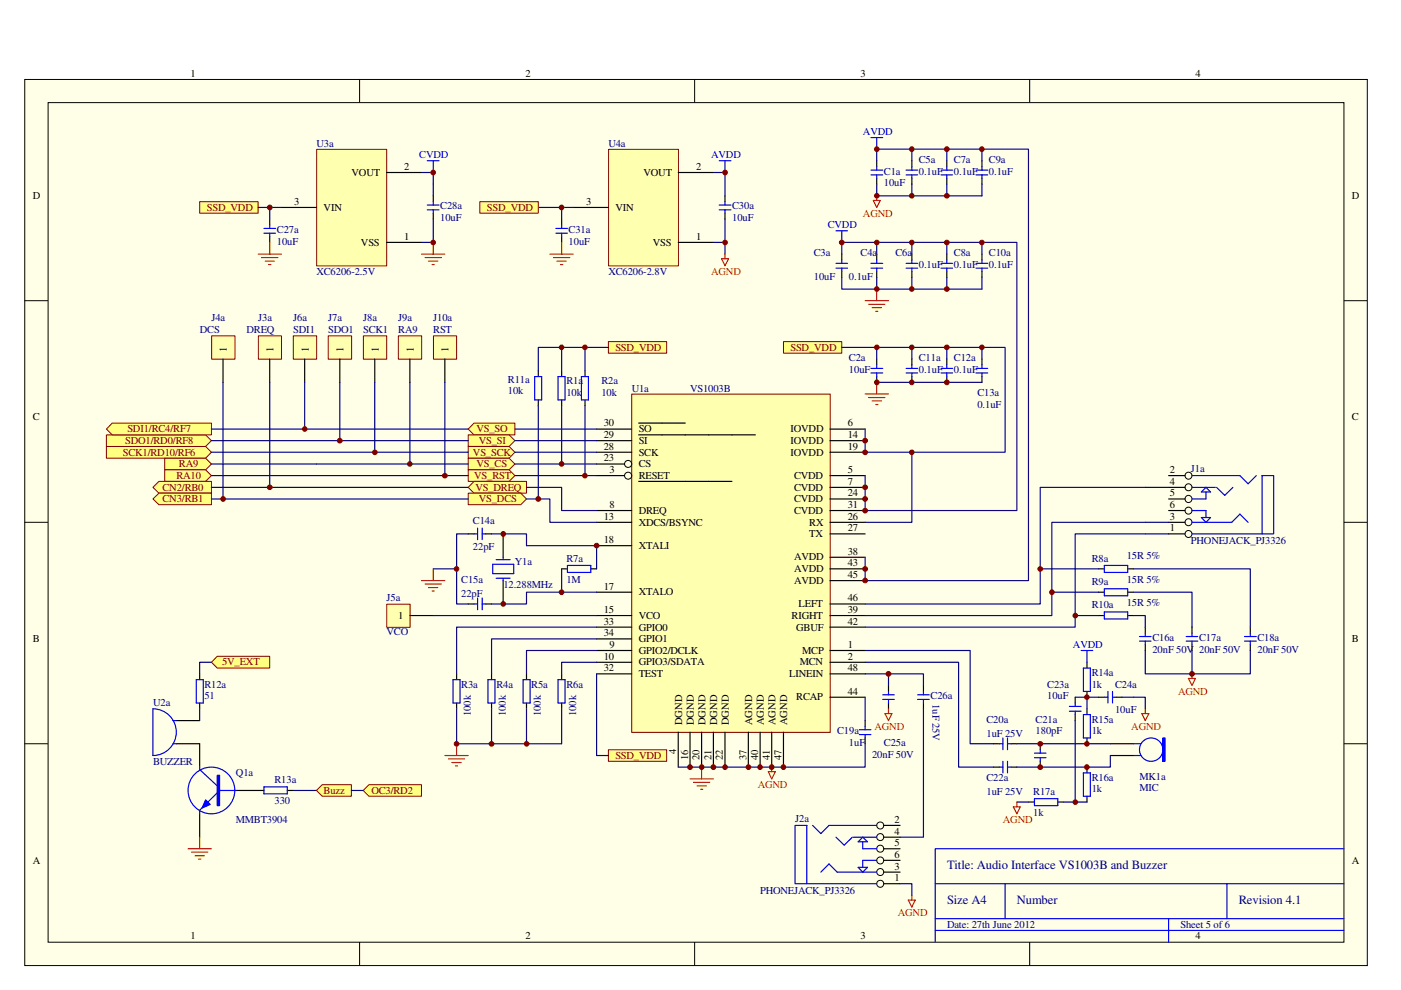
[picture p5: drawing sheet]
<svg xmlns="http://www.w3.org/2000/svg" width="297mm" height="210mm" viewBox="0 0 297 210" stroke-linecap="round" stroke-linejoin="round" font-family="sans-serif">
<defs><g id="words">
<g font-size="2.7" fill="#000080">
<text x="200.8" y="184.3">Title: Audio Interface VS1003B and Buzzer</text>
<text x="200.8" y="191.7">Size A4</text>
<text x="215.6" y="191.7">Number</text>
<text x="262.6" y="191.7">Revision 4.1</text>
</g>
<g font-size="2.2">
<text x="40.4" y="16.3">1</text>
<text x="111.4" y="16.3">2</text>
<text x="182.5" y="16.3">3</text>
<text x="253.5" y="16.3">4</text>
<text x="74.5" y="37.3">VOUT</text>
<text x="85.7" y="36">2</text>
<text x="136.4" y="37.3">VOUT</text>
<text x="147.6" y="36">2</text>
<text x="7" y="42.2">D</text>
<text x="62.4" y="43.4">3</text>
<text x="68.6" y="44.7">VIN</text>
<text x="124.3" y="43.4">3</text>
<text x="130.5" y="44.7">VIN</text>
<text x="286.6" y="42.2">D</text>
<text x="76.5" y="52.1">VSS</text>
<text x="85.7" y="50.8">1</text>
<text x="138.4" y="52.1">VSS</text>
<text x="147.6" y="50.8">1</text>
<text x="48.1" y="74.7" transform="rotate(-90 48.1 74.7)">1</text>
<text x="58" y="74.7" transform="rotate(-90 58 74.7)">1</text>
<text x="65.4" y="74.7" transform="rotate(-90 65.4 74.7)">1</text>
<text x="72.9" y="74.7" transform="rotate(-90 72.9 74.7)">1</text>
<text x="80.3" y="74.7" transform="rotate(-90 80.3 74.7)">1</text>
<text x="87.7" y="74.7" transform="rotate(-90 87.7 74.7)">1</text>
<text x="95.1" y="74.7" transform="rotate(-90 95.1 74.7)">1</text>
<text x="7" y="89.2">C</text>
<text x="286.6" y="89.2">C</text>
<text x="128" y="90.4">30</text>
<text x="128" y="92.9">29</text>
<text x="128" y="95.3">28</text>
<text x="135.4" y="91.7">SO</text>
<text x="135.4" y="94.1">SI</text>
<text x="167.6" y="91.7">IOVDD</text>
<text x="167.6" y="94.1">IOVDD</text>
<text x="179.7" y="90.4">6</text>
<text x="179.7" y="92.9">14</text>
<text x="179.7" y="95.3">19</text>
<text x="128" y="97.8">23</text>
<text x="129.2" y="100.3">3</text>
<text x="135.4" y="96.6">SCK</text>
<text x="135.4" y="99.1">CS</text>
<text x="135.4" y="101.5">RESET</text>
<text x="167.6" y="96.6">IOVDD</text>
<text x="168.4" y="101.5">CVDD</text>
<text x="179.7" y="100.3">5</text>
<text x="248" y="100.3">2</text>
<text x="129.2" y="107.7">8</text>
<text x="168.4" y="104">CVDD</text>
<text x="168.4" y="106.5">CVDD</text>
<text x="179.7" y="102.8">7</text>
<text x="179.7" y="105.2">24</text>
<text x="179.7" y="107.7">31</text>
<text x="248" y="102.8">4</text>
<text x="248" y="105.2">5</text>
<text x="248" y="107.7">6</text>
<text x="128" y="110.2">13</text>
<text x="135.4" y="109">DREQ</text>
<text x="135.4" y="111.4">XDCS/BSYNC</text>
<text x="168.4" y="109">CVDD</text>
<text x="171.6" y="113.9">TX</text>
<text x="171.6" y="111.4">RX</text>
<text x="179.7" y="112.6">27</text>
<text x="179.7" y="110.2">26</text>
<text x="248" y="110.2">3</text>
<text x="248" y="112.6">1</text>
<text x="128" y="115.1">18</text>
<text x="135.4" y="116.4">XTALI</text>
<text x="168.4" y="118.8">AVDD</text>
<text x="179.7" y="117.6">38</text>
<text x="128" y="125">17</text>
<text x="168.4" y="121.3">AVDD</text>
<text x="168.4" y="123.8">AVDD</text>
<text x="179.7" y="120.1">43</text>
<text x="179.7" y="122.6">45</text>
<text x="84.5" y="131.2">1</text>
<text x="128" y="130">15</text>
<text x="135.4" y="126.2">XTALO</text>
<text x="135.4" y="131.2">VCO</text>
<text x="167.8" y="131.2">RIGHT</text>
<text x="169.3" y="128.7">LEFT</text>
<text x="179.7" y="130">39</text>
<text x="179.7" y="127.5">46</text>
<text x="7" y="136.1">B</text>
<text x="128" y="132.4">33</text>
<text x="128" y="134.9">34</text>
<text x="129.2" y="137.4">9</text>
<text x="135.4" y="133.7">GPIO0</text>
<text x="135.4" y="136.1">GPIO1</text>
<text x="168.8" y="133.7">GBUF</text>
<text x="179.7" y="137.4">1</text>
<text x="179.7" y="132.4">42</text>
<text x="286.6" y="136.1">B</text>
<text x="128" y="139.9">10</text>
<text x="128" y="142.3">32</text>
<text x="135.4" y="138.6">GPIO2/DCLK</text>
<text x="135.4" y="141.1">GPIO3/SDATA</text>
<text x="135.4" y="143.6">TEST</text>
<text x="167.3" y="143.6">LINEIN</text>
<text x="169.6" y="141.1">MCN</text>
<text x="170.1" y="138.6">MCP</text>
<text x="179.7" y="139.9">2</text>
<text x="179.7" y="142.3">48</text>
<text x="168.8" y="148.5">RCAP</text>
<text x="179.7" y="147.3">44</text>
<text x="144.6" y="153.8" transform="rotate(-90 144.6 153.8)">DGND</text>
<text x="147.1" y="153.8" transform="rotate(-90 147.1 153.8)">DGND</text>
<text x="149.6" y="153.8" transform="rotate(-90 149.6 153.8)">DGND</text>
<text x="152.1" y="153.8" transform="rotate(-90 152.1 153.8)">DGND</text>
<text x="154.6" y="153.8" transform="rotate(-90 154.6 153.8)">DGND</text>
<text x="159.5" y="153.8" transform="rotate(-90 159.5 153.8)">AGND</text>
<text x="162" y="153.8" transform="rotate(-90 162 153.8)">AGND</text>
<text x="164.4" y="153.8" transform="rotate(-90 164.4 153.8)">AGND</text>
<text x="166.9" y="153.8" transform="rotate(-90 166.9 153.8)">AGND</text>
<text x="143.4" y="159.9" transform="rotate(-90 143.4 159.9)">4</text>
<text x="145.9" y="161.2" transform="rotate(-90 145.9 161.2)">16</text>
<text x="148.3" y="161.2" transform="rotate(-90 148.3 161.2)">20</text>
<text x="150.8" y="161.2" transform="rotate(-90 150.8 161.2)">21</text>
<text x="153.3" y="161.2" transform="rotate(-90 153.3 161.2)">22</text>
<text x="158.2" y="161.2" transform="rotate(-90 158.2 161.2)">37</text>
<text x="160.7" y="161.2" transform="rotate(-90 160.7 161.2)">40</text>
<text x="163.2" y="161.2" transform="rotate(-90 163.2 161.2)">41</text>
<text x="165.7" y="161.2" transform="rotate(-90 165.7 161.2)">47</text>
<text x="189.6" y="174.5">2</text>
<text x="189.6" y="177">4</text>
<text x="189.6" y="179.4">5</text>
<text x="7" y="183.1">A</text>
<text x="189.6" y="184.4">3</text>
<text x="189.6" y="181.9">6</text>
<text x="286.6" y="183.1">A</text>
<text x="189.6" y="186.8">1</text>
<text x="40.4" y="199.2">1</text>
<text x="111.4" y="199.2">2</text>
<text x="182.5" y="199.2">3</text>
<text x="253.5" y="199.2">4</text>
</g>
<g font-size="2.2" fill="#00f">
<text x="183" y="28.6">AVDD</text>
<text x="88.9" y="33.6">CVDD</text>
<text x="150.8" y="33.6">AVDD</text>
<text x="175.5" y="48.4">CVDD</text>
<text x="227.5" y="137.4">AVDD</text>
</g>
<g font-size="2.2" fill="#000080">
<text x="67.1" y="31.1">U3a</text>
<text x="129" y="31.1">U4a</text>
<text x="194.8" y="34.5">C5a</text>
<text x="202.3" y="34.5">C7a</text>
<text x="209.7" y="34.5">C9a</text>
<text x="187.4" y="37">C1a</text>
<text x="187.4" y="39.5">10uF</text>
<text x="194.8" y="37">0.1uF</text>
<text x="202.3" y="37">0.1uF</text>
<text x="209.7" y="37">0.1uF</text>
<text x="93.3" y="44.4">C28a</text>
<text x="93.3" y="46.9">10uF</text>
<text x="155.2" y="44.4">C30a</text>
<text x="155.2" y="46.9">10uF</text>
<text x="58.7" y="49.4">C27a</text>
<text x="58.7" y="51.9">10uF</text>
<text x="120.6" y="49.4">C31a</text>
<text x="120.6" y="51.9">10uF</text>
<text x="67.1" y="58.3">XC6206-2.5V</text>
<text x="129" y="58.3">XC6206-2.8V</text>
<text x="172.5" y="54.3">C3a</text>
<text x="172.5" y="59.3">10uF</text>
<text x="180" y="59.3">0.1uF</text>
<text x="182.5" y="54.3">C4a</text>
<text x="189.9" y="54.3">C6a</text>
<text x="194.8" y="56.8">0.1uF</text>
<text x="202.3" y="54.3">C8a</text>
<text x="202.3" y="56.8">0.1uF</text>
<text x="209.7" y="54.3">C10a</text>
<text x="209.7" y="56.8">0.1uF</text>
<text x="42.4" y="70.7">DCS</text>
<text x="44.8" y="68.2">J4a</text>
<text x="52.3" y="70.7">DREQ</text>
<text x="54.7" y="68.2">J3a</text>
<text x="62.2" y="68.2">J6a</text>
<text x="62.2" y="70.7">SDI1</text>
<text x="69.6" y="68.2">J7a</text>
<text x="69.6" y="70.7">SDO1</text>
<text x="77" y="68.2">J8a</text>
<text x="77" y="70.7">SCK1</text>
<text x="84.5" y="68.2">J9a</text>
<text x="84.5" y="70.7">RA9</text>
<text x="91.9" y="68.2">J10a</text>
<text x="91.9" y="70.7">RST</text>
<text x="180" y="76.6">C2a</text>
<text x="194.8" y="76.6">C11a</text>
<text x="202.3" y="76.6">C12a</text>
<text x="107.7" y="81.3">R11a</text>
<text x="107.7" y="83.5">10k</text>
<text x="120.1" y="81.5">R1a</text>
<text x="120.1" y="84">10k</text>
<text x="127.5" y="81.5">R2a</text>
<text x="127.5" y="84">10k</text>
<text x="133.9" y="83">U1a</text>
<text x="146.3" y="83">VS1003B</text>
<text x="180" y="79">10uF</text>
<text x="194.8" y="79">0.1uF</text>
<text x="202.3" y="79">0.1uF</text>
<text x="207.2" y="84">C13a</text>
<text x="207.2" y="86.4">0.1uF</text>
<text x="252.5" y="100">J1a</text>
<text x="100.3" y="111.2">C14a</text>
<text x="100.3" y="116.6">22pF</text>
<text x="109.2" y="119.8">Y1a</text>
<text x="120.1" y="119.1">R7a</text>
<text x="231.5" y="119.1">R8a</text>
<text x="238.9" y="118.6">15R 5%</text>
<text x="252.5" y="115.4">PHONEJACK_PJ3326</text>
<text x="97.8" y="123.5">C15a</text>
<text x="106.7" y="124.8">12.288MHz</text>
<text x="120.1" y="123.5">1M</text>
<text x="231.5" y="124">R9a</text>
<text x="238.9" y="123.5">15R 5%</text>
<text x="82" y="127.5">J5a</text>
<text x="97.8" y="126.5">22pF</text>
<text x="231.5" y="129">R10a</text>
<text x="238.9" y="128.5">15R 5%</text>
<text x="82" y="134.7">VCO</text>
<text x="244.3" y="135.9">C16a</text>
<text x="254.3" y="135.9">C17a</text>
<text x="266.6" y="135.9">C18a</text>
<text x="231.5" y="143.3">R14a</text>
<text x="244.3" y="138.4">20nF 50V</text>
<text x="254.3" y="138.4">20nF 50V</text>
<text x="266.6" y="138.4">20nF 50V</text>
<text x="32.5" y="149.7">U2a</text>
<text x="43.3" y="145.8">R12a</text>
<text x="43.3" y="148.3">51</text>
<text x="97.8" y="145.8">R3a</text>
<text x="105.2" y="145.8">R4a</text>
<text x="112.6" y="145.8">R5a</text>
<text x="120.1" y="145.8">R6a</text>
<text x="197.3" y="148.3">C26a</text>
<text x="197.7" y="149.3" transform="rotate(90 197.7 149.3)">1uF 25V</text>
<text x="222" y="145.8">C23a</text>
<text x="222" y="148.3">10uF</text>
<text x="231.5" y="145.8">1k</text>
<text x="236.4" y="145.8">C24a</text>
<text x="99.8" y="151.8" transform="rotate(-90 99.8 151.8)">100k</text>
<text x="107.3" y="151.8" transform="rotate(-90 107.3 151.8)">100k</text>
<text x="114.7" y="151.8" transform="rotate(-90 114.7 151.8)">100k</text>
<text x="122.1" y="151.8" transform="rotate(-90 122.1 151.8)">100k</text>
<text x="177.5" y="155.7">C19a</text>
<text x="209.2" y="153.2">C20a</text>
<text x="219.6" y="153.2">C21a</text>
<text x="219.6" y="155.7">180pF</text>
<text x="231.5" y="153.2">R15a</text>
<text x="231.5" y="155.7">1k</text>
<text x="236.4" y="151.2">10uF</text>
<text x="180" y="158.2">1uF</text>
<text x="184.9" y="160.6">20nF 50V</text>
<text x="187.4" y="158.2">C25a</text>
<text x="209.2" y="156.2">1uF 25V</text>
<text x="32.5" y="162.1">BUZZER</text>
<text x="50" y="164.6">Q1a</text>
<text x="58.2" y="166.1">R13a</text>
<text x="209.2" y="165.6">C22a</text>
<text x="231.5" y="165.6">R16a</text>
<text x="241.6" y="165.3">MK1a</text>
<text x="241.6" y="167.8">MIC</text>
<text x="58.2" y="170.5">330</text>
<text x="209.2" y="168.5">1uF 25V</text>
<text x="219.1" y="168.5">R17a</text>
<text x="219.1" y="173">1k</text>
<text x="231.5" y="168">1k</text>
<text x="50" y="174.5">MMBT3904</text>
<text x="168.6" y="174.2">J2a</text>
<text x="161.2" y="189.5">PHONEJACK_PJ3326</text>
<text x="200.8" y="196.7">Date: 27th June 2012</text>
<text x="250.3" y="196.7">Sheet 5 of 6</text>
</g>
<g font-size="2.2" fill="#800000">
<text x="43.9" y="44.7">SSD_VDD</text>
<text x="103.2" y="44.7">SSD_VDD</text>
<text x="130.5" y="74.3">SSD_VDD</text>
<text x="167.6" y="74.3">SSD_VDD</text>
<text x="26.5" y="94.1">SDO1/RD0/RF8</text>
<text x="27" y="91.7">SDI1/RC4/RF7</text>
<text x="101" y="91.7">VS_SO</text>
<text x="101.5" y="94.1">VS_SI</text>
<text x="26" y="96.6">SCK1/RD10/RF6</text>
<text x="37.4" y="101.5">RA10</text>
<text x="37.9" y="99.1">RA9</text>
<text x="100.3" y="96.6">VS_SCK</text>
<text x="100.5" y="101.5">VS_RST</text>
<text x="101" y="99.1">VS_CS</text>
<text x="34.5" y="104">CN2/RB0</text>
<text x="34.5" y="106.5">CN3/RB1</text>
<text x="100.8" y="104">VS_DREQ</text>
<text x="101.5" y="106.5">VS_DCS</text>
<text x="47.1" y="141.1">5V_EXT</text>
<text x="130.5" y="160.9">SSD_VDD</text>
<text x="68.6" y="168.3">Buzz</text>
<text x="78.7" y="168.3">OC3/RD2</text>
</g>
<g font-size="2.2" fill="#f00">
<text x="183" y="45.9">AGND</text>
<text x="150.8" y="58.3">AGND</text>
<text x="249.8" y="147.3">AGND</text>
<text x="185.4" y="154.7">AGND</text>
<text x="239.9" y="154.7">AGND</text>
<text x="160.7" y="167">AGND</text>
<text x="212.6" y="174.5">AGND</text>
<text x="190.4" y="194.2">AGND</text>
</g>
</g></defs>
<path d="M5.2 16.8h284.7v187.9h-284.7z" fill="#ffffe8"/>
<g fill="none" stroke="#000" stroke-width=".21">
<path d="M5.2 16.8h284.7v187.9h-284.7zM76.2 16.8v4.9M147.3 16.8v4.9M218.3 16.8v4.9M10.2 21.8h274.7v178h-274.7zM5.2 63.8h5M284.9 63.8h5M5.2 110.7h5M284.9 110.7h5M5.2 157.7h5M284.9 157.7h5M76.2 199.7v5"/>
<path d="M147.3 199.7v5M218.3 199.7v5"/>
</g>
<path d="M134 83.6h42v71.7h-42z" fill="#ffffb0"/>
<path d="M133.9 83.6h42.1v71.7h-42.1z" fill="none" stroke="#800000" stroke-width=".21"/>
<g fill="none" stroke="#000" stroke-width=".25">
<path d="M193.3 34.1v1.2M193.3 37.8v1.2M200.7 34.1v1.2M200.7 37.8v1.2M208.2 34.1v1.2M208.2 37.8v1.2M193.3 53.9v1.2M193.3 57.6v1.2M200.7 53.9v1.2M200.7 57.6v1.2M208.2 53.9v1.2M208.2 57.6v1.2"/>
<path d="M193.3 76.1v1.2M193.3 79.8v1.3M200.7 76.1v1.2M200.7 79.8v1.3M208.2 76.1v1.2M208.2 79.8v1.3M126.5 91h7.4M126.5 93.4h7.4M126.5 95.9h7.4M126.5 98.4h5.9M135.4 89.7h9.9M135.4 92.2h24.7"/>
<path d="M176 91h7.4M176 93.4h7.4M176 95.9h7.4M99.3 113.2h1.2M103 113.2h1.2M126.5 100.8h5.9M126.5 108.2h7.4M126.5 110.7h7.4M126.5 115.7h7.4M135.4 102.1h19.8M176 100.8h7.4M176 108.2h7.4"/>
<path d="M176 110.7h7.4M176 118.2h7.4M176 113.2h7.4M176 103.3h7.4M176 105.8h7.4M99.3 128.1h1.2M103 128.1h1.2M126.5 125.6h7.4M126.5 130.5h7.4M126.5 133h7.4M126.5 135.5h7.4M126.5 137.9h7.4"/>
<path d="M176 130.5h7.4M176 133h7.4M176 137.9h7.4M176 128.1h7.4M176 120.6h7.4M176 123.1h7.4M232.9 125.6h1.2M232.9 130.5h1.2M232.9 120.6h1.2M239.1 125.6h1.3M239.1 130.5h1.3M239.1 120.6h1.3"/>
<path d="M242.8 133v1.2M242.8 136.7v1.2M252.7 133v1.2M252.7 136.7v1.2M265.1 133v1.2M265.1 136.7v1.2M96.8 142.9v1.2M96.8 149.1v1.2M104.2 142.9v1.2M104.2 149.1v1.2M111.6 142.9v1.2M111.6 149.1v1.2"/>
<path d="M119.1 142.9v1.2M119.1 149.1v1.2M126.5 140.4h7.4M126.5 142.9h7.4M143.8 155.2v7.4M146.3 155.2v7.4M148.8 155.2v7.4M151.3 155.2v7.4M153.7 155.2v7.4M158.7 155.2v7.4M161.2 155.2v7.4M163.6 155.2v7.4"/>
<path d="M166.1 155.2v7.4M176 140.4h7.4M176 142.9h7.4M176 147.8h7.4M183.4 152.8v1.2M183.4 156.5v1.2"/>
</g>
<g fill="none" stroke="#000" stroke-width=".21">
<circle cx="133.2" cy="98.4" r=".75"/>
<circle cx="133.2" cy="100.9" r=".75"/>
</g>
<g fill="none" stroke="#00f" stroke-width=".25">
<path d="M184.7 29.2h2.5M185.9 29.2v2.4M192.1 37.1h2.5M192.1 36.1h2.5M193.3 35.3v.8M193.3 37.1v.7M199.5 37.1h2.5M199.5 36.1h2.5M200.7 35.3v.8M200.7 37.1v.7M206.9 37.1h2.5M206.9 36.1h2.5"/>
<path d="M208.2 35.3v.8M208.2 37.1v.7M177.2 48.9h2.5M178.5 48.9v2.5M192.1 56.9h2.5M192.1 55.8h2.5M193.3 55.1v.7M193.3 56.9v.7M199.5 56.9h2.5M199.5 55.8h2.5M200.7 55.1v.7M200.7 56.9v.7"/>
<path d="M206.9 56.9h2.5M206.9 55.8h2.5M208.2 55.1v.7M208.2 56.9v.7M192.1 79.1h2.5M192.1 78.1h2.5M193.3 77.3v.8M193.3 79.1v.7M199.5 79.1h2.5M199.5 78.1h2.5M200.7 77.3v.8M200.7 79.1v.7"/>
<path d="M206.9 79.1h2.5M206.9 78.1h2.5M208.2 77.3v.8M208.2 79.1v.7M100.5 113.2h.8M101.3 112v2.4M102.2 113.2h.8M102.2 112v2.4M234.1 119.9h5v1.5h-5zM100.5 128.1h.8M101.3 126.8v2.5M102.2 126.8v2.5"/>
<path d="M102.2 128.1h.8M234.1 124.8h5v1.5h-5zM234.1 129.8h5v1.4h-5zM241.6 135h2.4M241.6 135.9h2.4M242.8 134.2v.8M242.8 135.9v.8M251.5 135h2.5M251.5 135.9h2.5M252.7 134.2v.8M252.7 135.9v.8M263.9 135h2.5"/>
<path d="M263.9 135.9h2.5M265.1 134.2v.8M265.1 135.9v.8M96.1 144.1h1.4v5h-1.4zM103.5 144.1h1.4v5h-1.4zM110.9 144.1h1.5v5h-1.5zM118.3 144.1h1.5v5h-1.5zM182.2 155.7h2.5M182.2 154.7h2.5M183.4 154v.7M183.4 155.7v.8"/>
</g>
<g fill="none" stroke="#000080" stroke-width=".25">
<path d="M185.9 39v2.5h22.3v-2.5M193.3 31.6v2.5M193.3 39v2.5M200.7 31.6v2.5M200.7 39v2.5M208.2 31.6v2.5M185.9 58.8v2.5h22.3v-2.5M193.3 51.4v2.5M193.3 58.8v2.5M200.7 51.4v2.5M200.7 58.8v2.5M208.2 51.4v2.5"/>
<path d="M193.3 73.7v2.4M200.7 73.7v2.4M208.2 73.7v2.4M185.9 81.1h22.3M220.6 120.6h12.3M223 125.6h9.9M228 130.5h4.9M240.4 120.6h24.7v12.4M240.4 125.6h12.3v7.4M240.4 130.5h2.4v2.5M242.8 137.9v5h22.3v-5M252.7 137.9v5"/>
</g>
<g fill="none" stroke="#f00" stroke-width=".25">
<path d="M185.2 42.5h1.4l-.7 1.5zM185.9 41.5v1M183.4 63.8h5M184.1 64.5h3.5M184.9 65.2h2M185.7 66h.4M185.9 61.3v2.5M183.4 83.5h5M184.1 84.3h3.5M184.9 85h2M185.7 85.8h.4M185.9 81.1v2.4"/>
<path d="M89.4 123.1h4.9M90.1 123.8h3.5M90.8 124.6h2M91.6 125.3h.5M91.9 120.6v2.5M252 143.8h1.4l-.7 1.5zM252.7 142.9v.9M162.9 163.6h1.5l-.8 1.5zM163.6 162.6v1"/>
</g>
<path d="M100.5 89.7h8.7v2.5h-8.7l-1.2-1.2z" fill-rule="evenodd" fill="#ffff80"/>
<path d="M100.5 89.7h8.7v2.5h-8.7l-1.2-1.2z" fill="none" stroke="#800000" stroke-width=".21"/>
<path d="M99.3 92.2h8.6l1.3 1.2-1.3 1.3h-8.6z" fill-rule="evenodd" fill="#ffff80"/>
<path d="M99.3 92.2h8.6l1.3 1.2-1.3 1.3h-8.6z" fill="none" stroke="#800000" stroke-width=".21"/>
<path d="M99.3 94.7h8.6l1.3 1.2-1.3 1.3h-8.6z" fill-rule="evenodd" fill="#ffff80"/>
<path d="M99.3 94.7h8.6l1.3 1.2-1.3 1.3h-8.6z" fill="none" stroke="#800000" stroke-width=".21"/>
<path d="M99.3 97.2h8.6l1.3 1.2-1.3 1.2h-8.6z" fill-rule="evenodd" fill="#ffff80"/>
<path d="M99.3 97.2h8.6l1.3 1.2-1.3 1.2h-8.6z" fill="none" stroke="#800000" stroke-width=".21"/>
<path d="M99.3 99.6h8.6l1.3 1.2-1.3 1.3h-8.6z" fill-rule="evenodd" fill="#ffff80"/>
<path d="M99.3 99.6h8.6l1.3 1.2-1.3 1.3h-8.6z" fill="none" stroke="#800000" stroke-width=".21"/>
<path d="M100.5 102.1h11.1v2.5h-11.1l-1.2-1.3z" fill-rule="evenodd" fill="#ffff80"/>
<path d="M100.5 102.1h11.1v2.5h-11.1l-1.2-1.3z" fill="none" stroke="#800000" stroke-width=".21"/>
<path d="M99.3 104.6h11.1l1.2 1.2-1.2 1.2h-11.1z" fill-rule="evenodd" fill="#ffff80"/>
<path d="M99.3 104.6h11.1l1.2 1.2-1.2 1.2h-11.1z" fill="none" stroke="#800000" stroke-width=".21"/>
<path d="M109.2 91h17.3M109.2 93.4h17.3M109.2 95.9h17.3M109.2 98.4h17.3M109.2 100.8h17.3" fill="none" stroke="#000080" stroke-width=".25"/>
<g fill="none" stroke="#000" stroke-width=".25">
<path d="M185.9 34.1v1.2M185.9 37.8v1.2M178.5 53.9v1.2M178.5 57.6v1.2M185.9 53.9v1.2M185.9 57.6v1.2M119.1 78.6v1.2M124 78.6v1.2M185.9 76.1v1.2M185.9 79.8v1.3M119.1 84.8v1.2M124 84.8v1.2"/>
<path d="M119.1 120.6h1.2M125.3 120.6h1.2"/>
</g>
<g fill="none" stroke="#00f" stroke-width=".25">
<path d="M184.7 37.1h2.5M184.7 36.1h2.5M185.9 35.3v.8M185.9 37.1v.7M177.2 56.9h2.5M177.2 55.8h2.5M178.5 55.1v.7M178.5 56.9v.7M184.7 56.9h2.5M184.7 55.8h2.5M185.9 55.1v.7M185.9 56.9v.7"/>
<path d="M118.3 79.8h1.5v5h-1.5zM123.3 79.8h1.5v5h-1.5zM184.7 79.1h2.5M184.7 78.1h2.5M185.9 77.3v.8M185.9 79.1v.7M120.3 119.9h5v1.5h-5z"/>
</g>
<g fill="none" stroke="#11037f" stroke-width=".25">
<path d="M185.9 34.1v-2.5h32.2v91.5h-34.7v-4.9M178.5 58.8v2.5h7.4M185.9 51.4h29.7v56.8h-32.2v-7.4M185.9 51.4h-7.4v2.5M185.9 51.4v2.5M185.9 76.1v-2.4h27.2v22.2h-29.7v-4.9M193.3 95.9v14.8h-9.9M104.2 113.2h7.4v2.5h14.9M111.6 105.8h5v4.9h9.9M111.6 103.3h7.5v4.9h7.4M126.5 133h-29.7v9.9M126.5 135.5h-22.3v7.4"/>
<path d="M126.5 137.9h-14.9v5M126.5 125.6h-14.9v2.5h-7.4M96.8 150.3v7.4h22.3v-7.4M104.2 150.3v7.4M111.6 150.3v7.4M126.5 140.4h-7.4v2.5M183.4 157.7v4.9h-24.7M183.4 147.8v5M143.8 162.6h9.9"/>
</g>
<path d="M96.8 157.7v2.5M94.3 160.2h5M95.1 160.9h3.4M95.8 161.7h2M96.6 162.4h.4M146.3 165.1h5M147 165.9h3.5M147.8 166.6h2M148.5 167.3h.5M148.8 162.6v2.5" fill="none" stroke="#f00" stroke-width=".25"/>
<path d="M82 128.1h4.9v4.9h-4.9z" fill="#ffffb0"/>
<path d="M82 128.1h4.9v4.9h-4.9z" fill="none" stroke="#800000" stroke-width=".21"/>
<path d="M86.9 130.5h5" fill="none" stroke="#000" stroke-width=".25"/>
<path d="M91.9 130.5h34.6" fill="none" stroke="#11037f" stroke-width=".25"/>
<path d="M54.8 71.2h4.9v5h-4.9z" fill="#ffffb0"/>
<path d="M54.8 71.2h4.9v5h-4.9z" fill="none" stroke="#800000" stroke-width=".21"/>
<path d="M57.2 76.1v5M114.1 78.6v1.2M114.1 84.8v1.2" fill="none" stroke="#000" stroke-width=".25"/>
<path d="M113.4 79.8h1.4v5h-1.4z" fill="none" stroke="#00f" stroke-width=".25"/>
<path d="M114.1 78.6v-4.9h9.9v4.9M119.1 73.7v4.9M114.1 86v19.8M119.1 86v12.4M124 86v14.8" fill="none" stroke="#11037f" stroke-width=".25"/>
<path d="M44.9 71.2h4.9v5h-4.9z" fill="#ffffb0"/>
<path d="M44.9 71.2h4.9v5h-4.9z" fill="none" stroke="#800000" stroke-width=".21"/>
<path d="M47.3 76.1v5" fill="none" stroke="#000" stroke-width=".25"/>
<path d="M22.6 94.7h21l1.2 1.2-1.2 1.3h-21z" fill-rule="evenodd" fill="#ffff80"/>
<path d="M22.6 94.7h21l1.2 1.2-1.2 1.3h-21z" fill="none" stroke="#800000" stroke-width=".21"/>
<path d="M44.8 95.9h54.5" fill="none" stroke="#000080" stroke-width=".25"/>
<path d="M22.6 92.2h21l1.2 1.2-1.2 1.3h-21z" fill-rule="evenodd" fill="#ffff80"/>
<path d="M22.6 92.2h21l1.2 1.2-1.2 1.3h-21z" fill="none" stroke="#800000" stroke-width=".21"/>
<path d="M44.8 93.4h54.5" fill="none" stroke="#000080" stroke-width=".25"/>
<path d="M23.8 89.7h21v2.5h-21l-1.2-1.2z" fill-rule="evenodd" fill="#ffff80"/>
<path d="M23.8 89.7h21v2.5h-21l-1.2-1.2z" fill="none" stroke="#800000" stroke-width=".21"/>
<path d="M44.8 91h54.5M47.3 81.1v24.7h52M57.2 81.1v22.2h42.1" fill="none" stroke="#000080" stroke-width=".25"/>
<path d="M129 72.4h12.3v2.5h-12.3z" fill-rule="evenodd" fill="#ffff80"/>
<path d="M129 72.4h12.3v2.5h-12.3z" fill="none" stroke="#800000" stroke-width=".21"/>
<path d="M124 73.7h5" fill="none" stroke="#000080" stroke-width=".25"/>
<path d="M129 159h12.3v2.4h-12.3z" fill-rule="evenodd" fill="#ffff80"/>
<path d="M129 159h12.3v2.4h-12.3z" fill="none" stroke="#800000" stroke-width=".21"/>
<path d="M126.5 142.9v17.3h2.5" fill="none" stroke="#000080" stroke-width=".25"/>
<path d="M166.1 72.4h12.4v2.5h-12.4z" fill-rule="evenodd" fill="#ffff80"/>
<path d="M166.1 72.4h12.4v2.5h-12.4z" fill="none" stroke="#800000" stroke-width=".21"/>
<path d="M178.5 73.7h7.4" fill="none" stroke="#000080" stroke-width=".25"/>
<path d="M34.9 97.2h8.7l1.2 1.2-1.2 1.2h-8.7z" fill-rule="evenodd" fill="#ffff80"/>
<path d="M34.9 97.2h8.7l1.2 1.2-1.2 1.2h-8.7z" fill="none" stroke="#800000" stroke-width=".21"/>
<path d="M44.8 98.4h22.3" fill="none" stroke="#000080" stroke-width=".25"/>
<path d="M34.9 99.6h8.7l1.2 1.2-1.2 1.3h-8.7z" fill-rule="evenodd" fill="#ffff80"/>
<path d="M34.9 99.6h8.7l1.2 1.2-1.2 1.3h-8.7z" fill="none" stroke="#800000" stroke-width=".21"/>
<path d="M44.8 100.8h54.5" fill="none" stroke="#000080" stroke-width=".25"/>
<path d="M32.4 103.3l1.3-1.2h11.1v2.5h-11.1z" fill-rule="evenodd" fill="#ffff80"/>
<path d="M32.4 103.3l1.3-1.2h11.1v2.5h-11.1z" fill="none" stroke="#800000" stroke-width=".21"/>
<path d="M44.8 103.3h12.4" fill="none" stroke="#000080" stroke-width=".25"/>
<path d="M32.4 105.8l1.3-1.2h11.1v2.4h-11.1z" fill-rule="evenodd" fill="#ffff80"/>
<path d="M32.4 105.8l1.3-1.2h11.1v2.4h-11.1z" fill="none" stroke="#800000" stroke-width=".21"/>
<path d="M44.8 105.8h2.5" fill="none" stroke="#000080" stroke-width=".25"/>
<path d="M37.4 152.8h4.9M37.4 157.7h4.9v4.9M42.3 172.6v4.9M49.8 167.6h4.9" fill="none" stroke="#000" stroke-width=".25"/>
<g fill="none" stroke="#00f" stroke-width=".25">
<path d="M32.4 150.3a5 5 0 0 1 5 4.9 5 5 0 0 1-5 5zM36.7 157.7h.7M36.7 152.8h.7"/>
<circle cx="44.8" cy="167.6" r="5"/>
</g>
<path d="M46.1 164.4h.5v6.4h-.5z" fill-rule="evenodd" fill="#00f"/>
<path d="M46.1 164.4h.5v6.4h-.5z" fill="none" stroke="#00f" stroke-width=".25"/>
<path d="M43.6 169.6l1 1-1.8 .7z" fill="#00f"/>
<path d="M42.3 162.6v.6l3.8 3.4M43.6 169.6l1 1-1.8 .7zM46.1 168.1l-3.8 3.7v.8M46.6 167.6h3.4M56 166.8h4.9v1.5h-4.9z" fill="none" stroke="#00f" stroke-width=".25"/>
<path d="M39.9 180h4.9M42.3 177.5v2.5M40.6 180.7h3.5M41.4 181.4h1.9M42.1 182.2h.5" fill="none" stroke="#f00" stroke-width=".25"/>
<path d="M54.7 167.6h1.3M60.9 167.6h1.2" fill="none" stroke="#000" stroke-width=".25"/>
<path d="M46.1 139.1h11.1v2.5h-11.1l-1.3-1.2z" fill-rule="evenodd" fill="#ffff80"/>
<path d="M46.1 139.1h11.1v2.5h-11.1l-1.3-1.2z" fill="none" stroke="#800000" stroke-width=".21"/>
<path d="M42.3 142.9v1.2M42.3 149.1v1.2" fill="none" stroke="#000" stroke-width=".25"/>
<path d="M41.6 144.1h1.5v5h-1.5z" fill="none" stroke="#00f" stroke-width=".25"/>
<path d="M77 167.6l1.2-1.2h11.2v2.4h-11.2z" fill-rule="evenodd" fill="#ffff80"/>
<path d="M77 167.6l1.2-1.2h11.2v2.4h-11.2z" fill="none" stroke="#800000" stroke-width=".21"/>
<path d="M42.3 150.3v2.5M44.8 140.4h-2.5v2.5M62.1 167.6h5" fill="none" stroke="#000080" stroke-width=".25"/>
<path d="M67.1 167.6l1.2-1.2h6.2v2.4h-6.2z" fill-rule="evenodd" fill="#ffff80"/>
<path d="M67.1 167.6l1.2-1.2h6.2v2.4h-6.2z" fill="none" stroke="#800000" stroke-width=".21"/>
<path d="M67.1 98.4h32.2M99.3 113.2h-2.5v14.9h2.5M126.5 115.7v4.9M91.9 120.6h4.9M119.1 120.6v5M74.5 167.6h2.5" fill="none" stroke="#000080" stroke-width=".25"/>
<path d="M106.7 113.2v5M106.7 123.1v5M235.4 157.7h5M235.4 160.2h5" fill="none" stroke="#000" stroke-width=".25"/>
<g fill="none" stroke="#00f" stroke-width=".25">
<path d="M104.5 119.6h4.4v2h-4.4zM105.2 118.7h3M106.7 118.2v.5M105.2 122.6h3M106.7 122.6v.5M240.4 157.7h1.4M240.4 160.2h1.4"/>
<circle cx="244.1" cy="158.9" r="2.48"/>
</g>
<path d="M246.5 156.5h.5v4.9h-.5z" fill-rule="evenodd" fill="#00f"/>
<g fill="none" stroke="#00f" stroke-width=".25">
<path d="M229.2 137.9h2.5M230.5 137.9v2.5M211.9 157.7h.7M212.6 156.5v2.5M213.6 157.7h.8M213.6 156.5v2.5M219.3 159.7h2.5M220.6 159v.7M229.7 151.5h1.5v5h-1.5zM229.7 141.6h1.5v5h-1.5zM234.1 147.8h.8M234.9 146.6v2.5"/>
<path d="M235.9 147.8h.7M235.9 146.6v2.5M246.5 156.5h.5v4.9h-.5zM211.9 162.6h.7M212.6 161.4v2.5M213.6 161.4v2.5M213.6 162.6h.8M219.3 160.7h2.5M219.3 169.3h5v1.5h-5zM220.6 160.7v.7M229.7 163.9h1.5v4.9h-1.5z"/>
</g>
<g fill="none" stroke="#000" stroke-width=".25">
<path d="M210.6 157.7h1.3M214.4 157.7h1.2M220.6 157.7v1.3M230.5 140.4v1.2M230.5 146.6v1.2M230.5 150.3v1.2M230.5 156.5v1.2M232.9 147.8h1.2M236.6 147.8h1.3M210.6 162.6h1.3M214.4 162.6h1.2M218.1 170.1h1.2"/>
<path d="M220.6 161.4v1.2M224.3 170.1h1.2M230.5 162.6v1.3M230.5 168.8v1.3"/>
</g>
<path d="M215.6 157.7h19.8M230.5 147.8h2.4M237.9 147.8h4.9v2.5M228 170.1h2.5M235.4 160.2v2.4h-19.8" fill="none" stroke="#000080" stroke-width=".25"/>
<path d="M242.1 151.3h1.5l-.8 1.5zM242.8 150.3v1M214.8 171.1h1.5l-.7 1.5zM215.6 170.1v1" fill="none" stroke="#f00" stroke-width=".25"/>
<circle cx="126.5" cy="115.7" r=".49" fill="#800000"/>
<circle cx="126.5" cy="115.7" r=".49" fill="none" stroke="#800000" stroke-width=".21"/>
<circle cx="163.6" cy="162.6" r=".5" fill="#800000"/>
<circle cx="163.6" cy="162.6" r=".5" fill="none" stroke="#800000" stroke-width=".21"/>
<circle cx="161.1" cy="162.6" r=".5" fill="#800000"/>
<circle cx="161.1" cy="162.6" r=".5" fill="none" stroke="#800000" stroke-width=".21"/>
<circle cx="166.1" cy="162.6" r=".5" fill="#800000"/>
<circle cx="166.1" cy="162.6" r=".5" fill="none" stroke="#800000" stroke-width=".21"/>
<circle cx="183.4" cy="120.6" r=".5" fill="#800000"/>
<circle cx="183.4" cy="120.6" r=".5" fill="none" stroke="#800000" stroke-width=".21"/>
<circle cx="183.4" cy="123.1" r=".5" fill="#800000"/>
<circle cx="183.4" cy="123.1" r=".5" fill="none" stroke="#800000" stroke-width=".21"/>
<circle cx="146.3" cy="162.6" r=".51" fill="#800000"/>
<circle cx="146.3" cy="162.6" r=".51" fill="none" stroke="#800000" stroke-width=".21"/>
<circle cx="148.8" cy="162.6" r=".5" fill="#800000"/>
<circle cx="148.8" cy="162.6" r=".5" fill="none" stroke="#800000" stroke-width=".21"/>
<circle cx="151.3" cy="162.6" r=".51" fill="#800000"/>
<circle cx="151.3" cy="162.6" r=".51" fill="none" stroke="#800000" stroke-width=".21"/>
<circle cx="183.4" cy="103.3" r=".5" fill="#800000"/>
<circle cx="183.4" cy="103.3" r=".5" fill="none" stroke="#800000" stroke-width=".21"/>
<circle cx="183.4" cy="105.8" r=".51" fill="#800000"/>
<circle cx="183.4" cy="105.8" r=".51" fill="none" stroke="#800000" stroke-width=".21"/>
<circle cx="183.4" cy="108.3" r=".5" fill="#800000"/>
<circle cx="183.4" cy="108.3" r=".5" fill="none" stroke="#800000" stroke-width=".21"/>
<circle cx="183.4" cy="93.4" r=".51" fill="#800000"/>
<circle cx="183.4" cy="93.4" r=".51" fill="none" stroke="#800000" stroke-width=".21"/>
<circle cx="183.4" cy="95.9" r=".5" fill="#800000"/>
<circle cx="183.4" cy="95.9" r=".5" fill="none" stroke="#800000" stroke-width=".21"/>
<circle cx="252.7" cy="142.9" r=".51" fill="#800000"/>
<circle cx="252.7" cy="142.9" r=".51" fill="none" stroke="#800000" stroke-width=".21"/>
<circle cx="193.3" cy="81.1" r=".49" fill="#800000"/>
<circle cx="193.3" cy="81.1" r=".49" fill="none" stroke="#800000" stroke-width=".21"/>
<circle cx="200.7" cy="81.1" r=".5" fill="#800000"/>
<circle cx="200.7" cy="81.1" r=".5" fill="none" stroke="#800000" stroke-width=".21"/>
<circle cx="185.9" cy="81.1" r=".5" fill="#800000"/>
<circle cx="185.9" cy="81.1" r=".5" fill="none" stroke="#800000" stroke-width=".21"/>
<circle cx="185.9" cy="61.3" r=".49" fill="#800000"/>
<circle cx="185.9" cy="61.3" r=".49" fill="none" stroke="#800000" stroke-width=".21"/>
<circle cx="185.9" cy="41.5" r=".49" fill="#800000"/>
<circle cx="185.9" cy="41.5" r=".49" fill="none" stroke="#800000" stroke-width=".21"/>
<circle cx="193.3" cy="73.6" r=".49" fill="#800000"/>
<circle cx="193.3" cy="73.6" r=".49" fill="none" stroke="#800000" stroke-width=".21"/>
<circle cx="200.8" cy="73.6" r=".49" fill="#800000"/>
<circle cx="200.8" cy="73.6" r=".49" fill="none" stroke="#800000" stroke-width=".21"/>
<circle cx="208.2" cy="73.6" r=".49" fill="#800000"/>
<circle cx="208.2" cy="73.6" r=".49" fill="none" stroke="#800000" stroke-width=".21"/>
<circle cx="193.3" cy="41.5" r=".49" fill="#800000"/>
<circle cx="193.3" cy="41.5" r=".49" fill="none" stroke="#800000" stroke-width=".21"/>
<circle cx="200.8" cy="41.5" r=".49" fill="#800000"/>
<circle cx="200.8" cy="41.5" r=".49" fill="none" stroke="#800000" stroke-width=".21"/>
<circle cx="193.3" cy="31.6" r=".49" fill="#800000"/>
<circle cx="193.3" cy="31.6" r=".49" fill="none" stroke="#800000" stroke-width=".21"/>
<circle cx="200.7" cy="31.6" r=".5" fill="#800000"/>
<circle cx="200.7" cy="31.6" r=".5" fill="none" stroke="#800000" stroke-width=".21"/>
<circle cx="208.2" cy="31.6" r=".49" fill="#800000"/>
<circle cx="208.2" cy="31.6" r=".49" fill="none" stroke="#800000" stroke-width=".21"/>
<circle cx="185.9" cy="31.6" r=".5" fill="#800000"/>
<circle cx="185.9" cy="31.6" r=".5" fill="none" stroke="#800000" stroke-width=".21"/>
<circle cx="193.3" cy="51.4" r=".49" fill="#800000"/>
<circle cx="193.3" cy="51.4" r=".49" fill="none" stroke="#800000" stroke-width=".21"/>
<circle cx="193.3" cy="61.3" r=".49" fill="#800000"/>
<circle cx="193.3" cy="61.3" r=".49" fill="none" stroke="#800000" stroke-width=".21"/>
<circle cx="200.8" cy="61.3" r=".49" fill="#800000"/>
<circle cx="200.8" cy="61.3" r=".49" fill="none" stroke="#800000" stroke-width=".21"/>
<circle cx="200.8" cy="51.4" r=".49" fill="#800000"/>
<circle cx="200.8" cy="51.4" r=".49" fill="none" stroke="#800000" stroke-width=".21"/>
<circle cx="208.2" cy="51.4" r=".49" fill="#800000"/>
<circle cx="208.2" cy="51.4" r=".49" fill="none" stroke="#800000" stroke-width=".21"/>
<circle cx="178.5" cy="51.4" r=".5" fill="#800000"/>
<circle cx="178.5" cy="51.4" r=".5" fill="none" stroke="#800000" stroke-width=".21"/>
<circle cx="106.7" cy="128" r=".49" fill="#800000"/>
<circle cx="106.7" cy="128" r=".49" fill="none" stroke="#800000" stroke-width=".21"/>
<circle cx="106.7" cy="113.2" r=".5" fill="#800000"/>
<circle cx="106.7" cy="113.2" r=".5" fill="none" stroke="#800000" stroke-width=".21"/>
<circle cx="96.8" cy="157.7" r=".49" fill="#800000"/>
<circle cx="96.8" cy="157.7" r=".49" fill="none" stroke="#800000" stroke-width=".21"/>
<circle cx="104.2" cy="157.7" r=".5" fill="#800000"/>
<circle cx="104.2" cy="157.7" r=".5" fill="none" stroke="#800000" stroke-width=".21"/>
<circle cx="111.6" cy="157.7" r=".49" fill="#800000"/>
<circle cx="111.6" cy="157.7" r=".49" fill="none" stroke="#800000" stroke-width=".21"/>
<circle cx="185.9" cy="51.4" r=".49" fill="#800000"/>
<circle cx="185.9" cy="51.4" r=".49" fill="none" stroke="#800000" stroke-width=".21"/>
<circle cx="185.9" cy="73.6" r=".49" fill="#800000"/>
<circle cx="185.9" cy="73.6" r=".49" fill="none" stroke="#800000" stroke-width=".21"/>
<circle cx="193.3" cy="95.9" r=".49" fill="#800000"/>
<circle cx="193.3" cy="95.9" r=".49" fill="none" stroke="#800000" stroke-width=".21"/>
<circle cx="124" cy="100.9" r=".49" fill="#800000"/>
<circle cx="124" cy="100.9" r=".49" fill="none" stroke="#800000" stroke-width=".21"/>
<circle cx="119.1" cy="98.4" r=".49" fill="#800000"/>
<circle cx="119.1" cy="98.4" r=".49" fill="none" stroke="#800000" stroke-width=".21"/>
<circle cx="114.1" cy="105.8" r=".51" fill="#800000"/>
<circle cx="114.1" cy="105.8" r=".51" fill="none" stroke="#800000" stroke-width=".21"/>
<circle cx="124" cy="73.6" r=".49" fill="#800000"/>
<circle cx="124" cy="73.6" r=".49" fill="none" stroke="#800000" stroke-width=".21"/>
<circle cx="119.1" cy="73.6" r=".49" fill="#800000"/>
<circle cx="119.1" cy="73.6" r=".49" fill="none" stroke="#800000" stroke-width=".21"/>
<circle cx="57.2" cy="103.3" r=".49" fill="#800000"/>
<circle cx="57.2" cy="103.3" r=".49" fill="none" stroke="#800000" stroke-width=".21"/>
<circle cx="47.3" cy="105.8" r=".5" fill="#800000"/>
<circle cx="47.3" cy="105.8" r=".5" fill="none" stroke="#800000" stroke-width=".21"/>
<circle cx="119" cy="125.6" r=".5" fill="#800000"/>
<circle cx="119" cy="125.6" r=".5" fill="none" stroke="#800000" stroke-width=".21"/>
<circle cx="96.8" cy="120.6" r=".49" fill="#800000"/>
<circle cx="96.8" cy="120.6" r=".49" fill="none" stroke="#800000" stroke-width=".21"/>
<circle cx="220.6" cy="157.7" r=".5" fill="#800000"/>
<circle cx="220.6" cy="157.7" r=".5" fill="none" stroke="#800000" stroke-width=".21"/>
<circle cx="220.6" cy="162.6" r=".51" fill="#800000"/>
<circle cx="220.6" cy="162.6" r=".51" fill="none" stroke="#800000" stroke-width=".21"/>
<circle cx="230.4" cy="157.7" r=".49" fill="#800000"/>
<circle cx="230.4" cy="157.7" r=".49" fill="none" stroke="#800000" stroke-width=".21"/>
<circle cx="230.4" cy="162.6" r=".5" fill="#800000"/>
<circle cx="230.4" cy="162.6" r=".5" fill="none" stroke="#800000" stroke-width=".21"/>
<path d="M228 147.8v1.3M228 151.5v1.3" fill="none" stroke="#000" stroke-width=".25"/>
<path d="M226.7 149.8h2.5M226.7 150.8h2.5M228 149.1v.7M228 150.8v.7" fill="none" stroke="#00f" stroke-width=".25"/>
<path d="M228 147.8h2.5M228 152.8v17.3h-2.5" fill="none" stroke="#000080" stroke-width=".25"/>
<circle cx="228" cy="170.1" r=".49" fill="#800000"/>
<circle cx="228" cy="170.1" r=".49" fill="none" stroke="#800000" stroke-width=".21"/>
<path d="M230.5 147.8v2.5M215.6 170.1h2.5" fill="none" stroke="#000080" stroke-width=".25"/>
<circle cx="230.4" cy="147.8" r=".49" fill="#800000"/>
<circle cx="230.4" cy="147.8" r=".49" fill="none" stroke="#800000" stroke-width=".21"/>
<path d="M188.4 145.3v1.3M188.4 149.1v1.2M195.8 145.3v1.3M195.8 149.1v1.2" fill="none" stroke="#000" stroke-width=".25"/>
<path d="M187.2 147.3h2.4M187.2 148.3h2.4M188.4 146.6v.7M188.4 148.3v.8M194.6 147.3h2.4M194.6 148.3h2.4M195.8 146.6v.7M195.8 148.3v.8" fill="none" stroke="#00f" stroke-width=".25"/>
<path d="M187.6 151.3h1.5l-.7 1.5zM188.4 150.3v1" fill="none" stroke="#f00" stroke-width=".25"/>
<path d="M183.4 142.9h5v2.4M188.4 142.9h7.4v2.4" fill="none" stroke="#000080" stroke-width=".25"/>
<circle cx="188.4" cy="142.9" r=".51" fill="#800000"/>
<circle cx="188.4" cy="142.9" r=".51" fill="none" stroke="#800000" stroke-width=".21"/>
<path d="M183.4 137.9h22.3v19.8h4.9M183.4 140.4h19.8v22.2h7.4M195.8 150.3v17.3" fill="none" stroke="#000080" stroke-width=".25"/>
<path d="M192.6 190.8h1.5l-.8 1.5zM193.3 189.9v.9" fill="none" stroke="#f00" stroke-width=".25"/>
<path d="M67.2 31.7h14.8v24.7h-14.8z" fill="#ffffb0"/>
<path d="M67.1 31.7h14.9v24.7h-14.9z" fill="none" stroke="#800000" stroke-width=".21"/>
<path d="M82 36.6h7.4M59.7 44h7.4M82 51.4h7.4" fill="none" stroke="#000" stroke-width=".25"/>
<path d="M129.1 31.7h14.7v24.7h-14.7z" fill="#ffffb0"/>
<path d="M129 31.7h14.8v24.7h-14.8z" fill="none" stroke="#800000" stroke-width=".21"/>
<path d="M143.8 36.6h7.5M57.2 46.4v1.3M57.2 50.2v1.2M91.9 41.5v1.3M91.9 45.2v1.2M121.5 44h7.5M143.8 51.4h7.5" fill="none" stroke="#000" stroke-width=".25"/>
<path d="M90.6 34.1h2.5M91.9 34.1v2.5M56 49.4h2.4M56 48.4h2.4M57.2 47.7v.7M57.2 49.4v.8M90.6 44.5h2.5M90.6 43.5h2.5M91.9 42.8v.7M91.9 44.5v.7" fill="none" stroke="#00f" stroke-width=".25"/>
<path d="M89.4 53.9h4.9M90.1 54.6h3.5M90.8 55.4h2M91.6 56.1h.5M91.9 51.4v2.5" fill="none" stroke="#f00" stroke-width=".25"/>
<path d="M89.4 36.6h2.5v4.9M91.9 46.4v5h-2.5" fill="none" stroke="#000080" stroke-width=".25"/>
<path d="M42.3 42.8h12.4v2.4h-12.4z" fill-rule="evenodd" fill="#ffff80"/>
<path d="M42.3 42.8h12.4v2.4h-12.4z" fill="none" stroke="#800000" stroke-width=".21"/>
<path d="M153.7 36.6v4.9M54.7 44h5M57.2 44v2.4M151.3 51.4h2.4M153.7 46.4v7.5" fill="none" stroke="#000080" stroke-width=".25"/>
<path d="M54.7 53.9h5M55.5 54.6h3.4M56.2 55.4h2M56.9 56.1h.5M57.2 51.4v2.5M153 54.9h1.5l-.8 1.4zM153.7 53.9v1" fill="none" stroke="#f00" stroke-width=".25"/>
<path d="M152.5 34.1h2.5M153.7 34.1v2.5M152.5 44.5h2.5M152.5 43.5h2.5M153.7 42.8v.7M153.7 44.5v.7" fill="none" stroke="#00f" stroke-width=".25"/>
<path d="M153.7 41.5v1.3M153.7 45.2v1.2" fill="none" stroke="#000" stroke-width=".25"/>
<circle cx="153.7" cy="51.4" r=".49" fill="#800000"/>
<circle cx="153.7" cy="51.4" r=".49" fill="none" stroke="#800000" stroke-width=".21"/>
<path d="M151.3 36.6h2.4" fill="none" stroke="#000080" stroke-width=".25"/>
<circle cx="153.7" cy="36.6" r=".5" fill="#800000"/>
<circle cx="153.7" cy="36.6" r=".5" fill="none" stroke="#800000" stroke-width=".21"/>
<circle cx="91.8" cy="51.4" r=".49" fill="#800000"/>
<circle cx="91.8" cy="51.4" r=".49" fill="none" stroke="#800000" stroke-width=".21"/>
<circle cx="91.8" cy="36.6" r=".5" fill="#800000"/>
<circle cx="91.8" cy="36.6" r=".5" fill="none" stroke="#800000" stroke-width=".21"/>
<circle cx="57.2" cy="44" r=".5" fill="#800000"/>
<circle cx="57.2" cy="44" r=".5" fill="none" stroke="#800000" stroke-width=".21"/>
<path d="M119.1 46.4v1.3M119.1 50.2v1.2" fill="none" stroke="#000" stroke-width=".25"/>
<path d="M117.9 49.4h2.4M117.9 48.4h2.4M119.1 47.7v.7M119.1 49.4v.8" fill="none" stroke="#00f" stroke-width=".25"/>
<path d="M116.6 53.9h4.9M117.3 54.6h3.5M118.1 55.4h2M118.8 56.1h.5M119.1 51.4v2.5" fill="none" stroke="#f00" stroke-width=".25"/>
<path d="M114.1 44h7.4M119.1 44v2.4" fill="none" stroke="#000080" stroke-width=".25"/>
<circle cx="119.1" cy="44" r=".49" fill="#800000"/>
<circle cx="119.1" cy="44" r=".49" fill="none" stroke="#800000" stroke-width=".21"/>
<path d="M101.7 42.8h12.4v2.4h-12.4z" fill-rule="evenodd" fill="#ffff80"/>
<path d="M101.7 42.8h12.4v2.4h-12.4z" fill="none" stroke="#800000" stroke-width=".21"/>
<path d="M242.8 110.7h-19.8v19.8h-39.6" fill="none" stroke="#11037f" stroke-width=".25"/>
<circle cx="223" cy="125.6" r=".5" fill="#800000"/>
<circle cx="223" cy="125.6" r=".5" fill="none" stroke="#800000" stroke-width=".21"/>
<path d="M242.8 113.2h-14.8v19.8h-44.6" fill="none" stroke="#11037f" stroke-width=".25"/>
<circle cx="228" cy="130.5" r=".5" fill="#800000"/>
<circle cx="228" cy="130.5" r=".5" fill="none" stroke="#800000" stroke-width=".21"/>
<path d="M242.8 103.3h-22.2v24.8h-37.2" fill="none" stroke="#11037f" stroke-width=".25"/>
<circle cx="220.6" cy="120.6" r=".5" fill="#800000"/>
<circle cx="220.6" cy="120.6" r=".5" fill="none" stroke="#800000" stroke-width=".21"/>
<path d="M153.7 162.6h5" fill="none" stroke="#11037f" stroke-width=".25"/>
<circle cx="158.7" cy="162.6" r=".5" fill="#800000"/>
<circle cx="158.7" cy="162.6" r=".5" fill="none" stroke="#800000" stroke-width=".21"/>
<circle cx="153.7" cy="162.6" r=".5" fill="#800000"/>
<circle cx="153.7" cy="162.6" r=".5" fill="none" stroke="#800000" stroke-width=".21"/>
<path d="M195.8 167.6v9.9h-5" fill="none" stroke="#11037f" stroke-width=".25"/>
<path d="M62.2 71.2h4.9v5h-4.9z" fill="#ffffb0"/>
<path d="M62.2 71.2h4.9v5h-4.9z" fill="none" stroke="#800000" stroke-width=".21"/>
<path d="M64.6 76.1v5" fill="none" stroke="#000" stroke-width=".25"/>
<path d="M69.6 71.2h4.9v5h-4.9z" fill="#ffffb0"/>
<path d="M69.6 71.2h4.9v5h-4.9z" fill="none" stroke="#800000" stroke-width=".21"/>
<path d="M72 76.1v5" fill="none" stroke="#000" stroke-width=".25"/>
<path d="M77.1 71.2h4.9v5h-4.9z" fill="#ffffb0"/>
<path d="M77 71.2h5v5h-5z" fill="none" stroke="#800000" stroke-width=".21"/>
<path d="M79.5 76.1v5" fill="none" stroke="#000" stroke-width=".25"/>
<path d="M84.5 71.2h4.9v5h-4.9z" fill="#ffffb0"/>
<path d="M84.5 71.2h4.9v5h-4.9z" fill="none" stroke="#800000" stroke-width=".21"/>
<path d="M86.9 76.1v5" fill="none" stroke="#000" stroke-width=".25"/>
<path d="M64.6 81.1v9.9" fill="none" stroke="#000080" stroke-width=".25"/>
<circle cx="64.6" cy="91" r=".49" fill="#800000"/>
<circle cx="64.6" cy="91" r=".49" fill="none" stroke="#800000" stroke-width=".21"/>
<path d="M72 81.1v12.3" fill="none" stroke="#000080" stroke-width=".25"/>
<circle cx="72" cy="93.4" r=".51" fill="#800000"/>
<circle cx="72" cy="93.4" r=".51" fill="none" stroke="#800000" stroke-width=".21"/>
<path d="M79.5 81.1v14.8" fill="none" stroke="#000080" stroke-width=".25"/>
<circle cx="79.5" cy="95.9" r=".49" fill="#800000"/>
<circle cx="79.5" cy="95.9" r=".49" fill="none" stroke="#800000" stroke-width=".21"/>
<path d="M86.9 81.1v17.3" fill="none" stroke="#000080" stroke-width=".25"/>
<circle cx="86.9" cy="98.4" r=".49" fill="#800000"/>
<circle cx="86.9" cy="98.4" r=".49" fill="none" stroke="#800000" stroke-width=".21"/>
<path d="M91.9 71.2h4.9v5h-4.9z" fill="#ffffb0"/>
<path d="M91.9 71.2h4.9v5h-4.9z" fill="none" stroke="#800000" stroke-width=".21"/>
<path d="M94.3 76.1v5" fill="none" stroke="#000" stroke-width=".25"/>
<path d="M94.3 81.1v19.7" fill="none" stroke="#000080" stroke-width=".25"/>
<circle cx="94.3" cy="100.9" r=".49" fill="#800000"/>
<circle cx="94.3" cy="100.9" r=".49" fill="none" stroke="#800000" stroke-width=".21"/>
<g fill="none" stroke="#00f" stroke-width=".25">
<path d="M252.7 100.8h10.2l1.7 1.8 1.8-1.8M252.7 110.7h8.4l1.8-1.7 1.7 1.7M252.7 113.2h14.9M252.7 108.2h3v1.5M252.7 103.3h5M254.7 104.3l1-1 1 1zM254.7 109.7h2l-1 1zM255.7 104.3v1.5h-3M257.9 103.3l1.8 1.7 1.7-1.7M267.6 100.8h2.4v12.4h-2.4zM168.6 175h2.5v12.4h-2.5zM172.3 175l1.7 1.7 1.8-1.7h10.1"/>
<path d="M177.2 177.5l1.8 1.7 1.7-1.7M180.9 177.5h5M181.9 178.5l1-1 1 1zM182.9 178.5v1.5h3M284.9 180h-86.6v19.7M171.1 187.4h14.8M174 184.9l1.8-1.7 1.7 1.7h8.4M181.9 183.9h2l-1 1zM185.9 182.4h-3v1.5M198.3 187.4h86.6M198.3 194.8h86.6M198.3 197.3h86.6"/>
<path d="M213.1 187.4v7.4M247.8 194.8v4.9M260.1 187.4v7.4"/>
</g>
<path d="M242.8 113.2h5M242.8 110.7h5M242.8 103.3h5M190.8 187.4h2.5v2.5" fill="none" stroke="#000080" stroke-width=".25"/>
<g fill="none" stroke="#000" stroke-width=".21">
<circle cx="252" cy="105.8" r=".75"/>
<circle cx="252" cy="110.7" r=".74"/>
<circle cx="252" cy="103.3" r=".74"/>
<circle cx="252" cy="113.2" r=".74"/>
<circle cx="252" cy="100.9" r=".74"/>
<circle cx="252" cy="108.3" r=".74"/>
<circle cx="186.6" cy="179.9" r=".74"/>
<circle cx="186.6" cy="175" r=".74"/>
<circle cx="186.6" cy="177.5" r=".74"/>
<circle cx="186.6" cy="187.4" r=".74"/>
<circle cx="186.6" cy="184.9" r=".74"/>
<circle cx="186.6" cy="182.4" r=".74"/>
</g>
<path d="M247.8 100.8h3.4M247.8 103.3h3.4M247.8 105.8h3.4M247.8 110.7h3.4M247.8 113.2h3.4M247.8 108.2h3.4M187.4 175h3.4M187.4 177.5h3.4M187.4 180h3.4M187.4 184.9h3.4M187.4 187.4h3.4M187.4 182.4h3.4" fill="none" stroke="#000" stroke-width=".25"/>
<use href="#words"/>
</svg>
